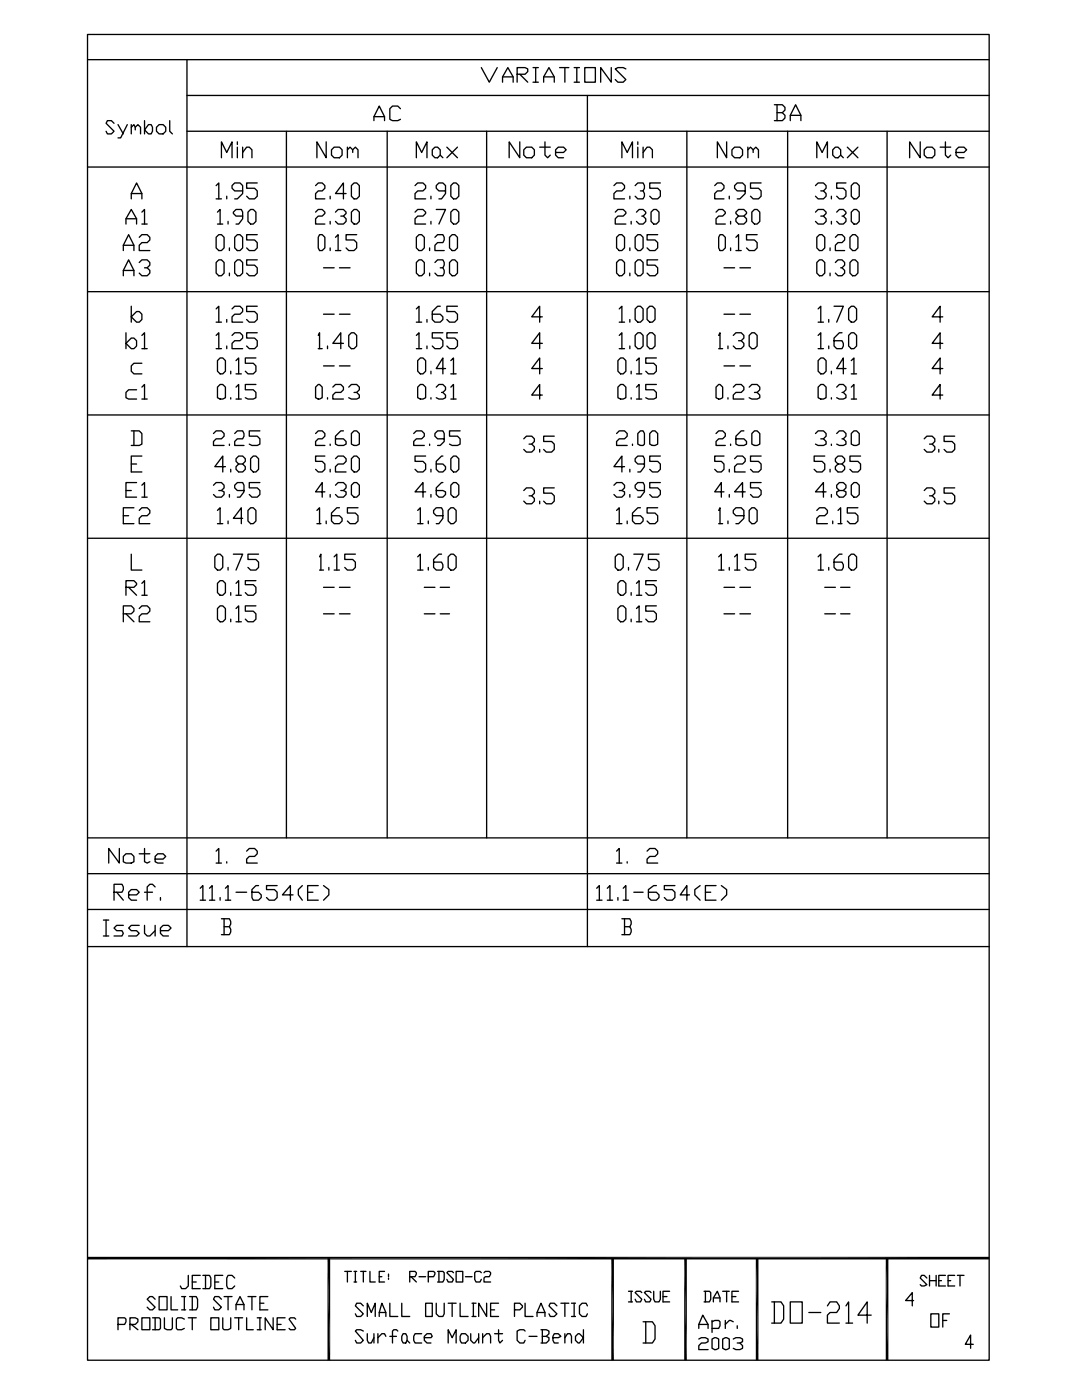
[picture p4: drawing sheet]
<svg xmlns="http://www.w3.org/2000/svg" width="216mm" height="279mm" viewBox="0 0 216 279" stroke-linecap="round" stroke-linejoin="round" font-family="sans-serif">
<path d="M122 251.1l.5 20.4h-.5zM122 251.1h.5v20.4zM136.5 251.1l.6 20.4h-.6zM136.5 251.1h.6v20.4zM150.8 251.1l.5 20.4h-.5zM150.8 251.1h.5v20.4zM176.7 251.1l.6 20.4h-.6zM176.7 251.1h.6v20.4zM17.5 251.4l179.9-.6v.6zM17.5 250.8h179.9l-179.9 .6zM65.4 251.1l.5 20.4h-.5zM65.4 251.1h.5v20.4z" fill="#000"/>
<g fill="none" stroke="#000" stroke-width=".26">
<path d="M17.5 6.9h179.9v264.6h-179.9zM17.5 11.9h179.9M37.3 19.1h160.1M37.3 11.9v177M96 13.5l1.6 2.9 1.6-2.9M100.3 16.4v-1.1l1-1.8 1.1 1.8v1.1M100.3 15.3h2.1M103.2 14.8h1.6l.5-.5v-.5l-.5-.3h-1.6v2.9M103.7 14.8l1.6 1.6M106.4 13.5h1M106.4 16.4h1M106.9 13.5v2.9"/>
<path d="M108.5 16.4v-1.1l1-1.8 1.1 1.8v1.1M108.5 15.3h2.1M111.7 13.5h1.8M112.7 13.5v2.9M114.6 13.5h1M114.6 16.4h1M115.1 13.5v2.9M116.7 13.5h2.1v2.9h-2.1zM117.2 19.1v169.8M122 13.5v2.9l-2.1-2.9v2.9M124.9 13.8l-.5-.3h-1.1l-.5 .3 2.1 2.1-.5 .5h-1.1l-.5-.5M17.5 33.3h179.9"/>
<path d="M22.8 24.6l-.6-.5h-.8l-.2 .5 1.6 1.6-.6 .5h-.8l-.2-.5M23.5 24.9l1.1 1.8M25.4 24.9l-1.3 2.6h-.6M26.2 25.4l.5-.5 .3 .5v.5M26.2 39.7v-1.1l1.1-2.1 1 2.1v1.1M26.2 24.9v1.8M26.2 38.6h2.1M27 25.4l.5-.5 .5 .5v1.3M28.8 24.1v2.6M29.6 24.9h.6l.2 .5v.8l-.2 .5h-.6l-.8-.8zM33.9 24.1v2.1l.5 .5M37.3 26.2h160.1"/>
<path d="M43.1 37l.6-.5v3.2M43.1 39.7h1.1M44.2 31.5v-3.2l1 2.1 1.1-2.1v3.2M45.2 39.2v.5M47.4 28.3v.5M47.4 29.4v2.1M48.4 30.4l.8-1h.5l.6 .5v1.6M48.4 38.1h-1.6l-.5-.5v-.6l.5-.5h1.1l.5 .5v1.6l-1 1.1h-.6M48.4 29.4v2.1M51.3 36.5h-2.1v1.1h1.6l.5 .5v1.1l-.5 .5h-1.1l-.5-.5M57.1 26.2v141M63 37l.5-.5h.8l.5 .5v.6l-.5 .5h-.8l-.5 .5v1.1h1.8"/>
<path d="M65.1 28.3v3.2l-1.9-3.2v3.2M65.9 39.2v.5M66.1 29.9l.6-.5h1l.6 .5v1.1l-.6 .5h-1l-.6-.5zM69.1 38.6h-2.2l1.6-2.1v3.2M69.3 29.9l.5-.5 .6 .5v.5M69.3 29.4v2.1M70.1 37l.5-.5h.6l.5 .5v2.2l-.5 .5h-.6l-.5-.5zM70.4 29.9l.5-.5 .5 .5v1.6M74.6 24.1v-.8l1.1-2.1 1 2.1v.8M74.6 23.3h2.1M77.3 26.2v141M79.9 21.7l-.5-.5h-1.1l-.5 .5v2.1l.5 .3h1.1l.5-.3"/>
<path d="M82.8 37l.5-.5h1.1l.5 .5v.6l-.5 .5h-1.1l-.5 .5v1.1h2.1M83.1 31.5v-3.2l1 2.1 1.1-2.1v3.2M86 39.2v.5M86.3 29.9l.5-.5h.5l.5 .5v1.1l-.5 .5h-.5l-.5-.5zM87.8 31l.6 .5M88.9 38.1h-1.3l-.6-.5v-.6l.6-.5h.8l.5 .5v1.6l-.8 1.1h-.5M89.2 29.4l2.1 2.1M90 37l.5-.5h.5l.5 .5v2.2l-.5 .5h-.5l-.5-.5zM91.3 29.4l-2.1 2.1M97.1 26.2v141M103.7 28.3v3.2l-2.1-3.2v3.2M104.5 29.9l.5-.5h1.1l.5 .5v1.1l-.5 .5h-1.1l-.5-.5z"/>
<path d="M107.7 29.4h2.1M108.7 28.3v2.7l.6 .5 .5-.5M110.9 30.4h1.5l.6-.5-.6-.5h-1l-.5 .5v1.1l.5 .5h1M122.5 37l.5-.5h1.1l.5 .5v.6l-.5 .5h-1.1l-.5 .5v1.1h2.1M124.1 31.5v-3.2l1 2.1 1.1-2.1v3.2M125.7 39.2v.5M126.7 37l.6-.5h1l.3 .5v.6l-.3 .5h-.5M127.3 28.3v.5M127.3 29.4v2.1M128.3 30.4l.8-1h.5l.6 .5v1.6M128.3 38.1l.3 .5v.6l-.3 .5h-1l-.6-.5M128.3 29.4v2.1"/>
<path d="M131.8 36.5h-2.2v1.1h1.6l.6 .5v1.1l-.6 .5h-1l-.6-.5M137.1 26.2v141M142.6 37l.5-.5h.8l.6 .5v.6l-.6 .5h-.8l-.5 .5v1.1h1.9M145 28.3v3.2l-1.9-3.2v3.2M145.5 39.2v.5M146 29.9l.6-.5h1l.6 .5v1.1l-.6 .5h-1l-.6-.5zM148.7 38.1h-1.6l-.5-.5v-.6l.5-.5h1.1l.5 .5v1.6l-1.1 1.1h-.5M149.2 29.9l.6-.5 .5 .5v.5M149.2 29.4v2.1M150.3 29.9l.5-.5 .5 .5v1.6M151.9 36.5h-2.1v1.1h1.5l.6 .5v1.1l-.6 .5h-1l-.5-.5M154.5 20.9h1.6l.5 .5v.6l-.5 .5"/>
<path d="M155 22.5h1.1l.5 .5v.5l-.5 .6h-1.6M155 20.9v3.2M157.2 26.2v141M157.7 24.1v-1.1l1-2.1 1.1 2.1v1.1M157.7 23h2.1M162.7 37l.5-.5h1.1l.5 .5v.6l-.5 .5h-.5M163 31.5v-3.2l1 2.1 1.1-2.1v3.2M164.3 38.1l.5 .5v.6l-.5 .5h-1.1l-.5-.5M165.9 39.2v.5M166.7 29.4h.5l.5 .5v1.1l-.5 .5h-.5l-.5-.5v-1.1zM167.7 31l.6 .5M168.8 36.5h-1.8v1.1h1.3l.5 .5v1.1l-.5 .5h-.8l-.5-.5"/>
<path d="M169.1 29.4l2.1 2.1M169.9 37l.5-.5h.5l.5 .5v2.2l-.5 .5h-.5l-.5-.5zM171.2 29.4l-2.1 2.1M177 26.2v141M183.6 28.3v3.2l-2.1-3.2v3.2M184.4 29.9l.5-.5h1.1l.5 .5v1.1l-.5 .5h-1.1l-.5-.5zM187.6 29.4h2.1M188.6 28.3v2.7l.6 .5 .5-.5M190.8 30.4h1.6l.5-.5-.5-.5h-1.1l-.5 .5v1.1l.5 .5h1.1M17.5 58.2h179.9M24.6 50v-1.1l1.1-2.1 1 2.1v1.1M24.6 55v-1l1.1-2.1 1 2.1v1"/>
<path d="M24.6 48.9h2.1M24.6 54h2.1M25.1 44.7v-1l1.1-1.9 1.1 1.9v1M25.1 43.7h2.2M27.8 47.4l.5-.6h1.1l.5 .6v.5l-.5 .5h-1.1l-.5 .5v1.1h2.1M27.8 52.4l.5-.5h1.1l.5 .5v.5l-.5 .5h-.6M28.3 42.3l.5-.5v2.9M28.3 44.7h1.1M29.4 53.4l.5 .6v.5l-.5 .5h-1.1l-.5-.5M43.1 47.4l.6-.6h.5l.5 .6v2.1l-.5 .5h-.5l-.6-.5zM43.1 52.4l.6-.5h.5l.5 .5v2.1l-.5 .5h-.5l-.6-.5zM43.4 42.3l.5-.5v2.9"/>
<path d="M43.4 44.7h1M45.5 44.2v.5M45.8 49.5v.5M45.8 54.5v.5M46.8 47.4l.6-.6h.5l.5 .6v2.1l-.5 .5h-.5l-.6-.5zM46.8 52.4l.6-.5h.5l.5 .5v2.1l-.5 .5h-.5l-.6-.5zM48.4 43.1h-1.3l-.5-.5v-.3l.5-.5h1.1l.2 .5v1.4l-.8 1h-.5M49.5 42.3l.5-.5h.5l.6 .5v1.9l-.6 .5h-.5l-.5-.5zM51.3 46.8h-2.1v1.1h1.6l.5 .5v1.1l-.5 .5h-1.1l-.5-.5M51.3 51.9h-2.1v1h1.6l.5 .5v1.1l-.5 .5h-1.1l-.5-.5M63 42.3l.5-.5h.8l.5 .5v.3l-.5 .5h-.8l-.5 .6v1h1.8M63.8 46.8h.5l.5 .6v2.1l-.5 .5h-.5l-.3-.5v-2.1z"/>
<path d="M64.6 53.4h2.1M65.9 44.2v.5M65.9 49.5v.5M66.9 42.3l.6-.5h1l.6 .5v.3l-.6 .5h-.5M66.9 47.4l.6-.6v3.2M66.9 50h1.1M67.7 53.4h2.1M68.5 43.1l.6 .6v.5l-.6 .5h-1l-.6-.5M70.1 42.3l.5-.5h.6l.5 .5v1.9l-.5 .5h-.6l-.5-.5zM71.2 46.8h-2.1v1.1h1.5l.6 .5v1.1l-.6 .5h-1l-.5-.5M82.8 42.3l.5-.5h1.1l.5 .5v.3l-.5 .5h-1.1l-.5 .6v1h2.1M83.1 47.4l.5-.6h.5l.6 .6v2.1l-.6 .5h-.5l-.5-.5z"/>
<path d="M83.1 52.4l.5-.5h.5l.6 .5v2.1l-.6 .5h-.5l-.5-.5zM85.7 49.5v.5M85.7 54.5v.5M86 44.2v.5M86.8 47.4l.5-.6h1.1l.2 .6v.5l-.2 .5h-1.1l-.5 .5v1.1h1.8M86.8 52.4l.5-.5h1.1l.2 .5v.5l-.2 .5h-.6M87 41.8h1.9l-1.3 2.9M88.4 53.4l.2 .6v.5l-.2 .5h-1.1l-.5-.5M89.7 47.4l.5-.6h.6l.5 .6v2.1l-.5 .5h-.6l-.5-.5zM89.7 52.4l.5-.5h.6l.5 .5v2.1l-.5 .5h-.6l-.5-.5zM90 42.3l.5-.5h.5l.5 .5v1.9l-.5 .5h-.5l-.5-.5zM122.8 42.3l.5-.5h1.1l.5 .5v.3l-.5 .5h-1.1l-.5 .6v1h2.1"/>
<path d="M123 47.4l.6-.6h.5l.5 .6v2.1l-.5 .5h-.5l-.6-.5zM123 52.4l.6-.5h.5l.5 .5v2.1l-.5 .5h-.5l-.6-.5zM125.7 49.5v.5M125.7 54.5v.5M125.9 44.2v.5M126.7 47.4l.6-.6h.5l.5 .6v2.1l-.5 .5h-.5l-.6-.5zM126.7 52.4l.6-.5h.5l.5 .5v2.1l-.5 .5h-.5l-.6-.5zM127 42.3l.5-.5h.8l.6 .5v.3l-.6 .5h-.2M128.3 43.1l.6 .6v.5l-.6 .5h-.8l-.5-.5M129.9 42.3l.5-.5h.6l.5 .5v1.9l-.5 .5h-.6l-.5-.5zM131.2 46.8h-2.1v1.1h1.6l.5 .5v1.1l-.5 .5h-1.1l-.5-.5M131.2 51.9h-2.1v1h1.6l.5 .5v1.1l-.5 .5h-1.1l-.5-.5"/>
<path d="M142.9 42.3l.5-.5h.8l.5 .5v.3l-.5 .5h-.8l-.5 .6v1h1.8M143.7 46.8h.5l.5 .6v2.1l-.5 .5h-.5l-.3-.5v-2.1zM144.5 53.4h2.1M145.8 44.2v.5M145.8 49.5v.5M146.8 47.4l.6-.6v3.2M146.8 50h1.1M147.4 43.1l-.6-.5v-.3l.6-.5h1l.6 .5v.3l-.6 .5h-1l-.6 .6v.5l.6 .5h1l.6-.5v-.5l-.6-.6M147.6 53.4h2.2M150 42.3l.5-.5h.6l.5 .5v1.9l-.5 .5h-.6l-.5-.5zM151.1 46.8h-2.1v1.1h1.5l.6 .5v1.1l-.6 .5h-1l-.5-.5M162.7 42.3l.5-.5h1.1l.5 .5v.3l-.5 .5h-.5"/>
<path d="M163 47.4l.5-.6h.5l.6 .6v2.1l-.6 .5h-.5l-.5-.5zM163 52.4l.5-.5h.5l.6 .5v2.1l-.6 .5h-.5l-.5-.5zM164.3 43.1l.5 .6v.5l-.5 .5h-1.1l-.5-.5M165.6 49.5v.5M165.6 54.5v.5M165.9 44.2v.5M166.7 47.4l.5-.6h.8l.5 .6v.5l-.5 .5h-.8l-.5 .5v1.1h1.8M166.7 52.4l.5-.5h.8l.5 .5v.5l-.5 .5h-.3M167 42.3l.5-.5h.8l.5 .5v.3l-.5 .5h-.3M168 53.4l.5 .6v.5l-.5 .5h-.8l-.5-.5M168.3 43.1l.5 .6v.5l-.5 .5h-.8l-.5-.5M169.6 47.4l.5-.6h.6l.5 .6v2.1l-.5 .5h-.6l-.5-.5z"/>
<path d="M169.6 52.4l.5-.5h.6l.5 .5v2.1l-.5 .5h-.6l-.5-.5zM169.9 42.3l.5-.5h.5l.5 .5v1.9l-.5 .5h-.5l-.5-.5zM25.1 68.5l1.1-1h.5l.6 .5v1.1l-.6 .5h-.5zM25.1 66.4v3.2M26.2 63.2l1.1-1h.5l.5 .5v1.1l-.5 .5h-.5zM26.2 61.1v3.2M27.3 77.8h-1.6l-.6 .5v1.1l.6 .2h1.6M28.3 66.9l.5-.5v3.2M28.3 72.5h-1.6l-.5 .5v1.1l.5 .5h1.6M28.3 77.3l.5-.6v2.9M28.3 69.6h1.1M28.3 79.6h1.1"/>
<path d="M43.1 61.6l.6-.5v3.2M43.1 66.9l.6-.5v3.2M43.1 69.6h1.1M43.1 64.3h1.1M43.9 71.4h.5l.6 .6v2.1l-.6 .5h-.5l-.5-.5v-2.1zM43.9 76.7h.5l.6 .6v2.1l-.6 .2h-.5l-.5-.2v-2.1zM45.2 63.8v.5M45.2 69.1v.5M46 74.1v.5M46 79.4v.2M46.3 61.6l.5-.5h1.1l.5 .5v.6l-.5 .5h-1.1l-.5 .5v1.1h2.1M46.3 66.9l.5-.5h1.1l.5 .5v.6l-.5 .5h-1.1l-.5 .5v1.1h2.1"/>
<path d="M47.1 72l.5-.6v3.2M47.1 77.3l.5-.6v2.9M47.1 79.6h1.1M47.1 74.6h1.1M51.1 71.4h-2.2v1.1h1.6l.6 .5v1.1l-.6 .5h-1l-.6-.5M51.1 76.7h-2.2v1.1h1.6l.6 .5v1.1l-.6 .2h-1l-.6-.2M51.3 61.1h-2.1v1.1h1.6l.5 .5v1.1l-.5 .5h-1.1l-.5-.5M51.3 66.4h-2.1v1.1h1.6l.5 .5v1.1l-.5 .5h-1.1l-.5-.5M63 77.3l.5-.6h.3l.5 .6v2.1l-.5 .2-.8-.2zM63.5 66.9l.3-.5v3.2M63.5 69.6h.8M64.6 62.7h2.1"/>
<path d="M64.6 73h2.1M65.4 69.1v.5M65.4 79.4v.2M66.4 77.3l.5-.6h1.1l.5 .6v.5l-.5 .5h-1.1l-.5 .5v.8h2.1M67.7 62.7h2.1M67.7 73h2.1M68.5 68.5h-2.1l1.6-2.1v3.2M69.6 66.9l.5-.5h.5l.6 .5v2.2l-.6 .5h-.5l-.5-.5zM69.6 77.3l.5-.6h1.1l.5 .6v.5l-.5 .5h-.6M71.2 78.3l.5 .5v.6l-.5 .2h-1.1l-.5-.2M83.1 61.6l.5-.5v3.2M83.1 66.9l.5-.5v3.2"/>
<path d="M83.1 69.6h1M83.1 64.3h1M83.3 72l.6-.6h.5l.5 .6v2.1l-.5 .5h-.5l-.6-.5zM83.3 77.3l.6-.6h.5l.5 .6v2.1l-.5 .2h-.5l-.6-.2zM85.2 63.8v.5M85.2 69.1v.5M86 74.1v.5M86 79.4v.2M87 77.3l.6-.6h.8l.5 .6v.5l-.5 .5h-.3M87.8 61.1h-.5l-1 1.1v1.6l.5 .5h1l.6-.5v-.6l-.6-.5h-1.5M88.4 66.4h-2.1v1.1h1.5l.6 .5v1.1l-.6 .5h-1l-.5-.5M88.4 78.3l.5 .5v.6l-.5 .2h-.8l-.6-.2"/>
<path d="M88.9 73.6h-1.9l1.4-2.2v3.2M90 72l.5-.6v3.2M90 77.3l.5-.6v2.9M90 79.6h1M90 74.6h1M91.3 61.1h-2.1v1.1h1.6l.5 .5v1.1l-.5 .5h-1.1l-.5-.5M91.3 66.4h-2.1v1.1h1.6l.5 .5v1.1l-.5 .5h-1.1l-.5-.5M108.2 63.2h-2.1l1.6-2.1v3.2M108.2 68.5h-2.1l1.6-2.1v3.2M108.2 73.6h-2.1l1.6-2.2v3.2M108.2 78.8h-2.1l1.6-2.1v2.9M123.3 72l.5-.6h.6l.5 .6v2.1l-.5 .5h-.6l-.5-.5z"/>
<path d="M123.3 77.3l.5-.6h.6l.5 .6v2.1l-.5 .2h-.6l-.5-.2zM123.6 61.6l.5-.5v3.2M123.6 66.9l.5-.5v3.2M123.6 69.6h1M123.6 64.3h1M125.7 63.8v.5M125.7 69.1v.5M125.9 74.1v.5M125.9 79.4v.2M126.7 61.6l.6-.5h.5l.5 .5v2.2l-.5 .5h-.5l-.6-.5zM126.7 66.9l.6-.5h.5l.5 .5v2.2l-.5 .5h-.5l-.6-.5zM127 72l.5-.6v3.2"/>
<path d="M127 77.3l.5-.6v2.9M127 79.6h1.1M127 74.6h1.1M129.1 61.6l.5-.5h.6l.5 .5v2.2l-.5 .5h-.6l-.5-.5zM129.1 66.9l.5-.5h.6l.5 .5v2.2l-.5 .5h-.6l-.5-.5zM131 71.4h-2.1v1.1h1.5l.6 .5v1.1l-.6 .5h-1l-.5-.5M131 76.7h-2.1v1.1h1.5l.6 .5v1.1l-.6 .2h-1l-.5-.2M143.4 66.9l.3-.5v3.2M143.4 76.7h.3l.5 .6v2.1l-.5 .2-.8-.2v-2.1zM143.4 69.6h.8M144.5 62.7h2.1M144.5 73h2.1"/>
<path d="M145.3 69.1v.5M145.3 79.4v.2M146.3 66.9l.5-.5h1.1l.5 .5v.6l-.5 .5h-.5M146.3 77.3l.5-.6h1.1l.5 .6v.5l-.5 .5h-1.1l-.5 .5v.8h2.1M147.6 62.7h2.2M147.6 73h2.2M147.9 68l.5 .5v.6l-.5 .5h-1.1l-.5-.5M149.5 66.9l.5-.5h.5l.6 .5v2.2l-.6 .5h-.5l-.5-.5zM149.5 77.3l.5-.6h1.1l.5 .6v.5l-.5 .5h-.6M151.1 78.3l.5 .5v.6l-.5 .2h-1.1l-.5-.2M163.2 61.6l.6-.5v3.2M163.2 66.9l.6-.5v3.2"/>
<path d="M163.2 72l.6-.6h.5l.5 .6v2.1l-.5 .5h-.5l-.6-.5zM163.2 77.3l.6-.6h.5l.5 .6v2.1l-.5 .2h-.5l-.6-.2zM163.2 69.6h1.1M163.2 64.3h1.1M165.4 63.8v.5M165.4 69.1v.5M165.9 74.1v.5M165.9 79.4v.2M166.4 61.1h1.9l-1.3 3.2M167 77.3l.5-.6h.8l.5 .6v.5l-.5 .5h-.3M168 66.4h-.5l-1.1 1.1v1.6l.6 .5h1l.3-.5v-.6l-.3-.5h-1.6M168.3 78.3l.5 .5v.6l-.5 .2h-.8l-.5-.2"/>
<path d="M168.8 73.6h-1.8l1.3-2.2v3.2M169.3 61.6l.6-.5h.5l.5 .5v2.2l-.5 .5h-.5l-.6-.5zM169.3 66.9l.6-.5h.5l.5 .5v2.2l-.5 .5h-.5l-.6-.5zM169.9 72l.5-.6v3.2M169.9 77.3l.5-.6v2.9M169.9 79.6h1M169.9 74.6h1M188.1 63.2h-2.1l1.6-2.1v3.2M188.1 68.5h-2.1l1.6-2.1v3.2M188.1 73.6h-2.1l1.6-2.2v3.2M188.1 78.8h-2.1l1.6-2.1v2.9M17.5 82.8h179.9"/>
<path d="M25.1 97.9h1.1M26.2 86h1.6l.5 .5v2.1l-.5 .3h-1.6M26.2 92.6h1.1M26.7 86v2.9M27.3 96.3h-2.2v2.9h2.2M28.3 91h-2.1v3.2h2.1M28.3 96.8l.5-.5v2.9M28.3 99.2h1.1M42.6 86.5l.5-.5h1.1l.5 .5v.5l-.5 .6h-1.1l-.5 .5v.8h2.1M42.6 96.8l.5-.5h1.1l.5 .5v.6l-.5 .5h-.5M44.2 97.9l.5 .3v.5l-.5 .5h-1.1l-.5-.5M45 93.1h-2.1l1.5-2.1v3.2"/>
<path d="M45.8 88.6v.3M45.8 98.7v.5M46 93.7v.5M46.8 86.5l.6-.5h1l.3 .5v.5l-.3 .6h-1l-.6 .5v.8h1.9M47.6 92.6l-.5-.5v-.6l.5-.5h.8l.5 .5v.6l-.5 .5h-.8l-.5 .5v.6l.5 .5h.8l.5-.5v-.6l-.5-.5M48.7 97.9h-1.3l-.6-.5v-.6l.6-.5h1l.3 .5v1.4l-.8 1h-.5M50 91.5l.5-.5h.6l.5 .5v2.2l-.5 .5h-.6l-.5-.5zM51.9 86h-2.2v1h1.6l.6 .6v1l-.6 .3h-1l-.6-.3M51.9 96.3h-2.2v1.1h1.6l.6 .5v.8l-.6 .5h-1l-.6-.5M63 86.5l.5-.5h.8l.5 .5v.5l-.5 .6h-.8l-.5 .5v.8h1.8M64.8 91h-1.8v1.1h1.3l.5 .5v1.1l-.5 .5h-.8l-.5-.5M64.8 98.2h-1.8l1.3-1.9v2.9"/>
<path d="M65.9 88.6v.3M65.9 93.7v.5M65.9 98.7v.5M66.9 91.5l.6-.5h1l.6 .5v.6l-.6 .5h-1l-.6 .5v1.1h2.2M66.9 96.8l.6-.5h1l.6 .5v.6l-.6 .5h-.5M68.5 86h-.5l-1.1 1v1.6l.6 .3h1l.6-.3v-.5l-.6-.5h-1.6M68.5 97.9l.6 .3v.5l-.6 .5h-1l-.6-.5M70.1 86.5l.5-.5h.6l.5 .5v2.1l-.5 .3h-.6l-.5-.3zM70.1 91.5l.5-.5h.6l.5 .5v2.2l-.5 .5h-.6l-.5-.5zM70.1 96.8l.5-.5h.6l.5 .5v1.9l-.5 .5h-.6l-.5-.5zM82.5 86.5l.6-.5h1l.6 .5v.5l-.6 .6h-1l-.6 .5v.8h2.2M84.9 91h-2.1v1.1h1.6l.5 .5v1.1l-.5 .5h-1.1l-.5-.5"/>
<path d="M84.9 98.2h-2.1l1.6-1.9v2.9M85.7 88.6v.3M86 93.7v.5M86 98.7v.5M88.4 91h-.3l-1.1 1.1v1.6l.6 .5h.8l.5-.5v-.6l-.5-.5h-1.4M88.4 96.3h-.3l-1.1 1.1v1.3l.6 .5h.8l.5-.5v-.5l-.5-.3h-1.4M88.6 87.6h-1.3l-.5-.6v-.5l.5-.5h1.1l.2 .5v1.6l-.8 .8h-.5M90 91.5l.5-.5h.5l.5 .5v2.2l-.5 .5h-.5l-.5-.5zM90 96.8l.5-.5h.5l.5 .5v1.9l-.5 .5h-.5l-.5-.5zM91.8 86h-2.1v1h1.6l.5 .6v1l-.5 .3h-1.1l-.5-.3M104.5 87.6l.5-.6h1.1l.5 .6v.5l-.5 .5h-.5M104.5 97.9l.5-.5h1.1l.5 .5v.5l-.5 .6h-.5"/>
<path d="M106.1 88.6l.5 .6v.5l-.5 .5h-1.1l-.5-.5M106.1 99l.5 .5v.5l-.5 .5h-1.1l-.5-.5M107.7 89.7v.5M110.6 87h-2.1v1.1h1.6l.5 .5v1.1l-.5 .5h-1.1l-.5-.5M110.6 97.4h-2.1v1h1.6l.5 .6v1l-.5 .5h-1.1l-.5-.5M122.5 96.8l.5-.5h1.1l.5 .5v.6l-.5 .5h-.5M123 86.5l.6-.5h1l.5 .5v.5l-.5 .6h-1l-.6 .5v.8h2.1M124.1 97.9l.5 .3v.5l-.5 .5h-1.1l-.5-.5M124.6 93.1h-2.1l1.6-2.1v3.2M125.7 93.7v.5M125.7 98.7v.5M126.2 88.6v.3"/>
<path d="M127.3 86.5l.5-.5h.5l.3 .5v2.1l-.3 .3h-.5l-.5-.3zM128.6 92.6h-1.3l-.6-.5v-.6l.6-.5h1l.3 .5v1.6l-.8 1.1h-.5M128.6 97.9h-1.3l-.6-.5v-.6l.6-.5h1l.3 .5v1.4l-.8 1h-.5M129.6 86.5l.6-.5h.5l.5 .5v2.1l-.5 .3h-.5l-.6-.3zM131.8 91h-2.2v1.1h1.6l.6 .5v1.1l-.6 .5h-1l-.6-.5M131.8 96.3h-2.2v1.1h1.6l.6 .5v.8l-.6 .5h-1l-.6-.5M142.9 86.5l.5-.5h.8l.5 .5v.5l-.5 .6h-.8l-.5 .5v.8h1.8M144.5 91h-1.9v1.1h1.3l.6 .5v1.1l-.6 .5h-.8l-.5-.5M144.5 98.2h-1.9l1.3-1.9v2.9M145.5 93.7v.5M145.5 98.7v.5M145.8 88.6v.3"/>
<path d="M146.6 91.5l.5-.5h1.1l.5 .5v.6l-.5 .5h-1.1l-.5 .5v1.1h2.1M148.4 86h-.5l-1.1 1v1.6l.6 .3h1l.6-.3v-.5l-.6-.5h-1.6M148.7 98.2h-2.1l1.6-1.9v2.9M150 86.5l.5-.5h.6l.5 .5v2.1l-.5 .3h-.6l-.5-.3zM151.9 91h-2.1v1.1h1.5l.6 .5v1.1l-.6 .5h-1l-.5-.5M151.9 96.3h-2.1v1.1h1.5l.6 .5v.8l-.6 .5h-1l-.5-.5M162.7 86.5l.5-.5h1.1l.5 .5v.5l-.5 .6h-.5M164.3 87.6l.5 .5v.5l-.5 .3h-1.1l-.5-.3M164.6 91h-2.1v1.1h1.5l.6 .5v1.1l-.6 .5h-1l-.5-.5M164.8 98.2h-2.1l1.6-1.9v2.9M165.6 93.7v.5M165.9 88.6v.3"/>
<path d="M165.9 98.7v.5M167 86.5l.5-.5h.8l.5 .5v.5l-.5 .6h-.3M167.2 92.6l-.5-.5v-.6l.5-.5h.8l.5 .5v.6l-.5 .5h-.8l-.5 .5v.6l.5 .5h.8l.5-.5v-.6l-.5-.5M167.5 97.9l-.5-.5v-.6l.5-.5h.8l.5 .5v.6l-.5 .5h-.8l-.5 .3v.5l.5 .5h.8l.5-.5v-.5l-.5-.3M168.3 87.6l.5 .5v.5l-.5 .3h-.8l-.5-.3M169.9 86.5l.5-.5h.5l.5 .5v2.1l-.5 .3h-.5l-.5-.3zM169.9 96.8l.5-.5h.5l.5 .5v1.9l-.5 .5h-.5l-.5-.5zM171.7 91h-2.1v1.1h1.6l.5 .5v1.1l-.5 .5h-1.1l-.5-.5M184.4 87.6l.5-.6h1.1l.5 .6v.5l-.5 .5h-.5M184.4 97.9l.5-.5h1.1l.5 .5v.5l-.5 .6h-.5M186 88.6l.5 .6v.5l-.5 .5h-1.1l-.5-.5M186 99l.5 .5v.5l-.5 .5h-1.1l-.5-.5"/>
<path d="M187.3 89.7v.5M190.5 87h-2.1v1.1h1.6l.5 .5v1.1l-.5 .5h-1.1l-.5-.5M190.5 97.4h-2.1v1h1.6l.5 .6v1l-.5 .5h-1.1l-.5-.5M17.5 107.4h179.9M24.6 102.9h1.1M25.1 117.2h1.6l.6-.5v-.3l-.6-.5h-1.6v2.9M25.7 117.2l1.6 1.6M26.2 110.6v3.2h2.1M26.7 101.3h-2.1v3.2h2.1M27.8 101.9l.5-.6h1.1l.5 .6v.5l-.5 .5h-1.1l-.5 .6v1h2.1M28.3 116.4l.5-.5v2.9M28.3 118.8h1.1"/>
<path d="M42.9 111.1l.5-.5h.5l.5 .5v2.1l-.5 .6h-.5l-.5-.6zM43.4 101.9l.5-.6v3.2M43.4 104.5h1M43.9 115.9h.5l.6 .5v1.9l-.6 .5h-.5l-.5-.5v-1.9zM45.5 104v.5M45.5 113.2v.6M46 118.3v.5M46.6 110.6h1.8l-1.3 3.2M47.1 116.4l.5-.5v2.9M47.1 118.8h1.1M48.4 103.5h-1.8l1.6-2.2v3.2M49.5 101.9l.5-.6h.5l.6 .6v2.1l-.6 .5h-.5l-.5-.5z"/>
<path d="M51.1 115.9h-2.2v.8h1.6l.6 .5v1.1l-.6 .5h-1l-.6-.5M51.6 110.6h-2.1v1.1h1.6l.5 .5v1l-.5 .6h-1.1l-.5-.6M63.2 101.9l.6-.6v3.2M63.2 104.5h.8M63.8 111.1l.2-.5v3.2M63.8 113.8h.8M64.6 117.2h2.1M65.1 104v.5M65.6 113.2v.6M66.7 111.1l.5-.5v3.2M66.7 113.8h1M67.7 101.3h-.5l-1.1 1.1v1.6l.6 .5h1l.6-.5v-.5l-.6-.6h-1.6"/>
<path d="M67.7 117.2h2.1M70.9 110.6h-2.1v1.1h1.6l.5 .5v1l-.5 .6h-1.1l-.5-.6M71.4 101.3h-2.1v1.1h1.6l.5 .5v1.1l-.5 .5h-1.1l-.5-.5M83.3 101.9l.6-.6v3.2M83.3 111.1l.6-.5v3.2M83.3 104.5h1.1M83.3 113.8h1.1M84.7 117.2h2.1M85.5 104v.5M85.5 113.2v.6M87.8 117.2h1.9M88.1 110.6h-.5l-1.1 1.1v1.5l.5 .6h1.1l.3-.6v-.5l-.3-.5h-1.6"/>
<path d="M88.4 102.9h-1.4l-.5-.5v-.5l.5-.6h1.1l.3 .6v1.6l-.8 1h-.6M89.4 101.9l.6-.6h.5l.5 .6v2.1l-.5 .5h-.5l-.6-.5zM89.4 111.1l.6-.5h.5l.5 .5v2.1l-.5 .6h-.5l-.6-.6zM107.7 100v.5M122.8 111.1l.5-.5h.5l.6 .5v2.1l-.6 .6h-.5l-.5-.6zM123 101.9l.6-.6v3.2M123 104.5h1.1M123.3 116.4l.5-.5h.6l.5 .5v1.9l-.5 .5h-.6l-.5-.5zM125.1 104v.5M125.4 113.2v.6M125.9 118.3v.5M126.5 110.6h1.8l-1.3 3.2"/>
<path d="M127 116.4l.5-.5v2.9M127 118.8h1.1M127.8 101.3h-.5l-1.1 1.1v1.6l.5 .5h1.1l.5-.5v-.5l-.5-.6h-1.6M131 115.9h-2.1v.8h1.5l.6 .5v1.1l-.6 .5h-1l-.5-.5M131.2 101.3h-2.1v1.1h1.6l.5 .5v1.1l-.5 .5h-1.1l-.5-.5M131.5 110.6h-2.1v1.1h1.6l.5 .5v1l-.5 .6h-1.1l-.5-.6M143.4 101.9l.3-.6v3.2M143.4 111.1l.5-.5v3.2M143.4 104.5h.8M143.4 113.8h1.1M144.5 117.2h2.1M145.3 104v.5"/>
<path d="M145.5 113.2v.6M146.6 111.1l.5-.5v3.2M146.6 113.8h1M147.6 117.2h2.2M148.4 102.9h-1.6l-.5-.5v-.5l.5-.6h1.1l.5 .6v1.6l-1 1h-.6M149.5 101.9l.5-.6h.5l.6 .6v2.1l-.6 .5h-.5l-.5-.5zM150.8 110.6h-2.1v1.1h1.6l.5 .5v1l-.5 .6h-1.1l-.5-.6M163 101.9l.5-.6h1.1l.5 .6v.5l-.5 .5h-1.1l-.5 .6v1h2.1M163.2 111.1l.6-.5v3.2M163.2 113.8h1.1M164.6 117.2h2.1M165.4 113.2v.6"/>
<path d="M166.2 104v.5M167.2 101.9l.5-.6v3.2M167.2 104.5h.8M167.7 117.2h1.9M168 110.6h-.5l-1.1 1.1v1.5l.6 .6h1l.3-.6v-.5l-.3-.5h-1.6M169.3 111.1l.6-.5h.5l.5 .5v2.1l-.5 .6h-.5l-.6-.6zM171.2 101.3h-2.1v1.1h1.6l.5 .5v1.1l-.5 .5h-1.1l-.5-.5M187.3 100v.5M24.6 122.5h1.6l.5-.5v-.6l-.5-.5h-1.6v3.2M25.1 122.5l1.6 1.6M27.8 121.4l.5-.5h1.1l.5 .5v.6l-.5 .5h-1.1l-.5 .5v1.1h2.1M43.9 120.9h.5l.6 .5v2.2l-.6 .5h-.5l-.5-.5v-2.2z"/>
<path d="M46 123.6v.5M47.1 121.4l.5-.5v3.2M47.1 124.1h1.1M51.1 120.9h-2.2v1.1h1.6l.6 .5v1.1l-.6 .5h-1l-.6-.5M64.6 122.5h2.1M67.7 122.5h2.1M84.7 122.5h2.1M87.8 122.5h1.9M123.3 121.4l.5-.5h.6l.5 .5v2.2l-.5 .5h-.6l-.5-.5zM125.9 123.6v.5M127 121.4l.5-.5v3.2M127 124.1h1.1"/>
<path d="M131 120.9h-2.1v1.1h1.5l.6 .5v1.1l-.6 .5h-1l-.5-.5M144.5 122.5h2.1M147.6 122.5h2.2M164.6 122.5h2.1M167.7 122.5h1.9M17.5 174.4h179.9M17.5 167.2h179.9M22.8 178.1h1.5l.3-.6v-.5l-.3-.5h-1.5v3.2M23.3 178.1l1.3 1.6M23.8 169.3v2.9l-2.1-2.9v2.9M24.6 170.9l.5-.5h1.1l.5 .5v1.1l-.5 .2h-1.1l-.5-.2zM25.7 178.6h1.6l.5-.5-.5-.6h-1.1l-.5 .6v1l.5 .6h1.1"/>
<path d="M27.8 170.4h2.1M28.8 169.3v2.7l.6 .2 .5-.2M28.8 178.1h1.6M31 171.4h1.5l.6-.5-.6-.5h-1l-.5 .5v1.1l.5 .2h1M31 177l-.6-.5h-.5l-.5 .5v2.7M32 179.1v.6M40 177.3l.5-.6v3M40 179.7h1M41.8 177.3l.5-.6v3M41.8 179.7h1.1M43.1 169.9l.6-.6v2.9M43.1 172.2h1.1"/>
<path d="M43.9 179.1v.6M45 177.3l.5-.6v3M45 179.7h1M45.2 172v.2M47.1 178.1h2.1M49.2 169.9l.5-.6h1.1l.5 .6v.5l-.5 .5h-1.1l-.5 .5v.8h2.1M51.6 176.7h-.5l-.8 .8v1.6l.2 .6h1.1l.5-.6v-.5l-.5-.5h-1.3M55.3 176.7h-2.1v.8h1.6l.5 .6v1l-.5 .6h-1.1l-.5-.6M58.5 178.6h-2.1l1.5-1.9v3M60.3 176.7l-.8 .8v1.1l.8 1.1M61.4 178.1h1M63.5 176.7h-2.1v3h2.1"/>
<path d="M64.6 176.7l1 .8v1.1l-1 1.1M119.1 177.3l.5-.6v3M119.1 179.7h1M121.2 177.3l.5-.6v3M121.2 179.7h1M123 169.9l.6-.6v2.9M123 172.2h1.1M123.3 179.1v.6M124.4 177.3l.5-.6v3M124.4 179.7h1M125.1 172v.2M126.5 178.1h1.8"/>
<path d="M129.1 169.9l.5-.6h1.1l.5 .6v.5l-.5 .5h-1.1l-.5 .5v.8h2.1M131 176.7h-.6l-1 .8v1.6l.5 .6h1.1l.5-.6v-.5l-.5-.5h-1.6M134.7 176.7h-2.1v.8h1.5l.6 .6v1l-.6 .6h-1l-.5-.6M137.6 178.6h-1.9l1.4-1.9v3M139.7 176.7l-1.1 .8v1.1l1.1 1.1M140.8 178.1h1M142.9 176.7h-2.1v3h2.1M143.9 176.7l1.1 .8v1.1l-1.1 1.1M17.5 181.5h179.9M17.5 188.9h179.9M20.6 183.6h1.1M20.6 186.8h1.1"/>
<path d="M21.2 183.6v3.2M24.6 184.7h-1.3l-.5 .5 .5 .5h1l.3 .6-.3 .5h-1.5M27.8 184.7h-1.6l-.5 .5 .5 .5h1.1l.5 .6-.5 .5h-1.6M28.8 184.7v1.6l.6 .5h.5l1.1-1.1M31 184.7v2.1M32 185.7h1.6l.5-.5-.5-.5h-1.1l-.5 .5v1.1l.5 .5h1.1M44.2 183.4h1.6l.2 .5v.5l-.2 .5M44.7 184.9h1.1l.2 .6v.5l-.2 .5h-1.6M44.7 183.4v3.1M124.1 183.4h1.6l.2 .5v.5l-.2 .5M124.6 184.9h1.1l.2 .6v.5l-.2 .5h-1.6M124.6 183.4v3.1"/>
<path d="M31 259.3l-.6-.5h-.5l-.5 .5 1.6 1.6-.6 .5h-.5l-.5-.5M31.7 258.8h1.6v2.6h-1.6zM34.1 258.8v2.6h1.4M36.2 258.8h.8M36.8 258.8v2.6M37.6 254.5v2.1l-.6 .6h-.8l-.2-.6M37.8 258.8h1.4l.2 .5v1.6l-.2 .5h-1.4M38.4 258.8v2.6M38.4 255.9h.8M40 254.5h-1.6v2.7h1.6M40.5 254.5h1.3l.3 .6v1.5l-.3 .6h-1.3M41 254.5v2.7"/>
<path d="M42.9 255.9h.8M44.2 259.3l-.5-.5h-.8l-.3 .5 1.6 1.6-.5 .5h-.8l-.3-.5M44.4 254.5h-1.5v2.7h1.5M44.7 258.8h1.6M45.5 258.8v2.6M46.8 255.1l-.5-.6h-.8l-.3 .6v1.5l.3 .6h.8l.5-.6M49.5 258.8h1.6M50.3 258.8v2.6M53.4 258.8h-1.5v2.6h1.5M68.8 253.7h1.3M69.3 253.7v2.2M70.6 255.9h.6"/>
<path d="M70.6 253.7h.6M70.9 253.7v2.2M72 253.7h1M72.5 253.7v2.2M73.8 253.7v2.2h1.1M75.7 254.8h.5M76.7 253.7h-1v2.2h1M77.5 254.3v.5M77.5 255.1v.2M81.8 254.8h1l.3-.8-.3-.3h-1v2.2M82 254.8l1.1 1.1M83.6 254.8h1.3"/>
<path d="M85.5 254.8h1l.3-.8-.3-.3h-1v2.2M87.3 253.7h1.1l.2 .3v1.3l-.2 .6h-1.1M87.6 253.7v2.2M90.5 254l-.3-.3h-.8l-.2 .3 1.3 1.3-.3 .6h-.8l-.2-.6M91 253.7h1.3v2.2h-1.3zM92.9 254.8h1.3M96 254l-.2-.3h-.8l-.3 .3v1.3l.3 .6h.8l.2-.6M96.6 254l.2-.3h.8l.3 .3-.3 .8h-.8l-.2 .3v.8h1.3M125.4 257.7h.8M125.4 259.8h.8M125.9 257.7v2.1M128.1 258l-.3-.3h-.8l-.3 .3 1.4 1.3-.3 .5h-.8l-.3-.5"/>
<path d="M129.9 258l-.3-.3h-.7l-.3 .3 1.3 1.3-.3 .5h-.7l-.3-.5M130.4 257.7v1.6l.3 .5h.8l.3-.5v-1.6M132.3 258.8h.8M133.6 257.7h-1.3v2.1h1.3M140.5 257.7h1.1l.2 .3v1.3l-.2 .5h-1.1M140.8 257.7v2.1M142.3 259.8v-.8l.8-1.3 .6 1.3v.8M142.3 259h1.4M144.2 257.7h1.3M145 257.7v2.1M146 258.8h.8M147.4 257.7h-1.4v2.1h1.4"/>
<path d="M154 259.8h1.8l.6 .8v2.7l-.6 .8h-1.8M154.5 259.8v4.3M157.7 259.8h2.4v4.3h-2.4zM182.3 259.6h-1.6l1.3-1.6v2.6M184.9 255.1l-.5-.6h-.5l-.3 .6 1.3 1.3-.5 .2h-.5l-.3-.2M185.5 254.5v2.1M185.5 255.6h1.3M186.8 254.5v2.1M187.3 255.6h.6M188.6 254.5h-1.3v2.1h1.3M189.2 255.6h.5M190.5 254.5h-1.3v2.1h1.3"/>
<path d="M191 254.5h1.4M191.6 254.5v2.1M23.5 264.3h1.4l.2-.5v-.5l-.2-.3h-1.4v2.4M25.9 264.3h1.1l.5-.5v-.5l-.5-.3h-1.1v2.4M26.2 264.3l1.3 1.1M28.3 263h1.6v2.4h-1.6zM30.4 263h1.3l.3 .3v1.8l-.3 .3h-1.3M31 263v2.4M32.8 263v2.1l.5 .3h.8l.3-.3v-2.1M36.2 261.4h.8M36.8 263.3l-.6-.3h-.7l-.3 .3v1.8l.3 .3h.7l.6-.3M37.6 263h1.6"/>
<path d="M38.4 263v2.4M42.1 263h1.6v2.4h-1.6zM44.4 263v2.1l.3 .3h.8l.5-.3v-2.1M46.8 263h1.6M47.1 261.4v-1.1l.8-1.5 .8 1.5v1.1M47.1 260.3h1.6M47.6 263v2.4M49.2 263v2.4h1.3M51.3 263h.8M51.3 265.4h.8M51.9 263v2.4M51.9 260.1h.8"/>
<path d="M54.5 263v2.4l-1.6-2.4v2.4M55.3 264.3h.8M56.9 263h-1.6v2.4h1.6M59 263.3l-.3-.3h-.8l-.2 .3 1.3 1.8-.3 .3h-.8l-.2-.3M72.5 265.6l-.5-.2h-.8l-.3 .2 1.6 1.9-.5 .5h-.8l-.3-.5M72.5 260.6l-.5-.5h-.8l-.3 .5 1.6 1.6-.5 .5h-.8l-.3-.5M73.3 266.2v1.3l.3 .5h.5l.5-1M73.3 262.7v-2.6l.8 1.8 .8-1.8v2.6M74.6 266.2v1.8M75.4 266.2v1.8M75.7 262.7v-.8l.5-1.8 .8 1.8v.8M75.7 261.9h1.3"/>
<path d="M77 266.7l-.3-.5h-.5l-.8 .8M77.8 260.1v2.6h1.6M77.8 266.7h1.3M79.4 265.6l-.3-.2h-.5l-.3 .2v2.4M80.2 260.1v2.6h1.6M80.4 266.2h.6l.2 .5v.8l-.2 .5h-.6l-.2-.5v-.8zM81.2 267.5l.6 .5M84.1 266.2h-1.3l-.3 .5v.8l.3 .5h1.3M84.7 267h1.3l.3-.3-.3-.5h-.8l-.5 .5v.8l.5 .5h.8M84.9 260.1h1.4v2.6h-1.4zM87 260.1v2.1l.6 .5h.8l.2-.5v-2.1M89.4 268v-2.6l.8 1.6 .8-1.6v2.6"/>
<path d="M89.4 260.1h1.6M90.2 260.1v2.6M91.8 260.1v2.6h1.6M92.1 266.2h.8l.5 .5v.8l-.5 .5h-.8l-.3-.5v-.8zM93.9 266.2v1.3l.6 .5h.2l.8-1M94.2 260.1h.8M94.2 262.7h.8M94.5 260.1v2.6M95.5 266.2v1.8M96.3 267l.8-.8h.5l.3 .5v1.3M96.3 266.2v1.8M97.1 260.1v2.6l-1.6-2.6v2.6"/>
<path d="M97.9 261.4h.8M98.7 266.2h1.6M99.5 265.4v2.1l.2 .5 .6-.5M99.5 260.1h-1.6v2.6h1.6M102.7 261.4h1l.5-.5v-.3l-.5-.5h-1v2.6M104.8 265.6l-.3-.2h-.8l-.5 .2v1.9l.5 .5h.8l.3-.5M104.8 260.1v2.6h1.6M105.6 266.7h1.6M107.2 262.7v-.8l.7-1.8 .8 1.8v.8M107.2 261.9h1.5M107.9 265.4h1.1l.5 .2v.6l-.5 .5M108.2 266.7h.8l.5 .3v.5l-.5 .5h-1.1"/>
<path d="M108.2 265.4v2.6M110.3 267h1.1l.5-.3-.5-.5h-.8l-.3 .5v.8l.3 .5h.8M111.1 260.6l-.5-.5h-.8l-.3 .5 1.6 1.6-.5 .5h-.8l-.3-.5M111.9 260.1h1.6M112.7 267l.5-.8h.6l.2 .5v1.3M112.7 260.1v2.6M112.7 266.2v1.8M114 260.1h.8M114 262.7h.8M114.6 260.1v2.6M115.4 266.2h.2l.8 .8-.8 1h-.2l-.6-.5v-.8zM116.4 265.4v2.6"/>
<path d="M117.2 260.6l-.3-.5h-.7l-.6 .5v1.6l.6 .5h.7l.3-.5M128.3 263.8h1.9l.5 .8v2.6l-.5 .8h-1.9M128.9 263.8v4.2M139.4 265.1v-.8l.8-1.8 1.1 1.8v.8M139.4 267.2l.6-.2h.8l.5 .2v.6l-.5 .2h-.8l-.6 .6v.7h1.9M139.4 264.3h1.9M142.1 263.8l.5-.3h.8l.3 .3v.8l-.3 .5h-1.3M142.1 267.2l.5-.2 .8 .2v1.9l-.5 .2-.8-.2zM142.1 263.5v2.4M144.2 267.2l.5-.2 .8 .2v1.9l-.5 .2-.8-.2zM144.7 263.5v1.6M146.3 263.8l-.8-.3-.8 .8"/>
<path d="M146.3 267.2l.5-.2h.8l.6 .2v.6l-.6 .2h-.5M147.1 264.6v.5M147.6 268l.6 .6v.5l-.6 .2h-.8l-.5-.2M161.4 261.9h2.4M165.1 260.6l.5-.8h1.4l.5 .8v.5l-.5 .8h-1.4l-.5 .6v1.6h2.4M168.8 260.6l.5-.8v4.3M168.8 264.1h1.3M173.8 262.5h-2.6l1.8-2.7v4.3M185.7 262.2h1.6v2.6h-1.6zM188.1 263.5h.8M189.4 262.2h-1.3v2.6M194.2 268.3h-1.6l1.1-1.9v2.7"/>
<circle cx="32.1" cy="25.8" r="1.01"/>
</g>
</svg>
